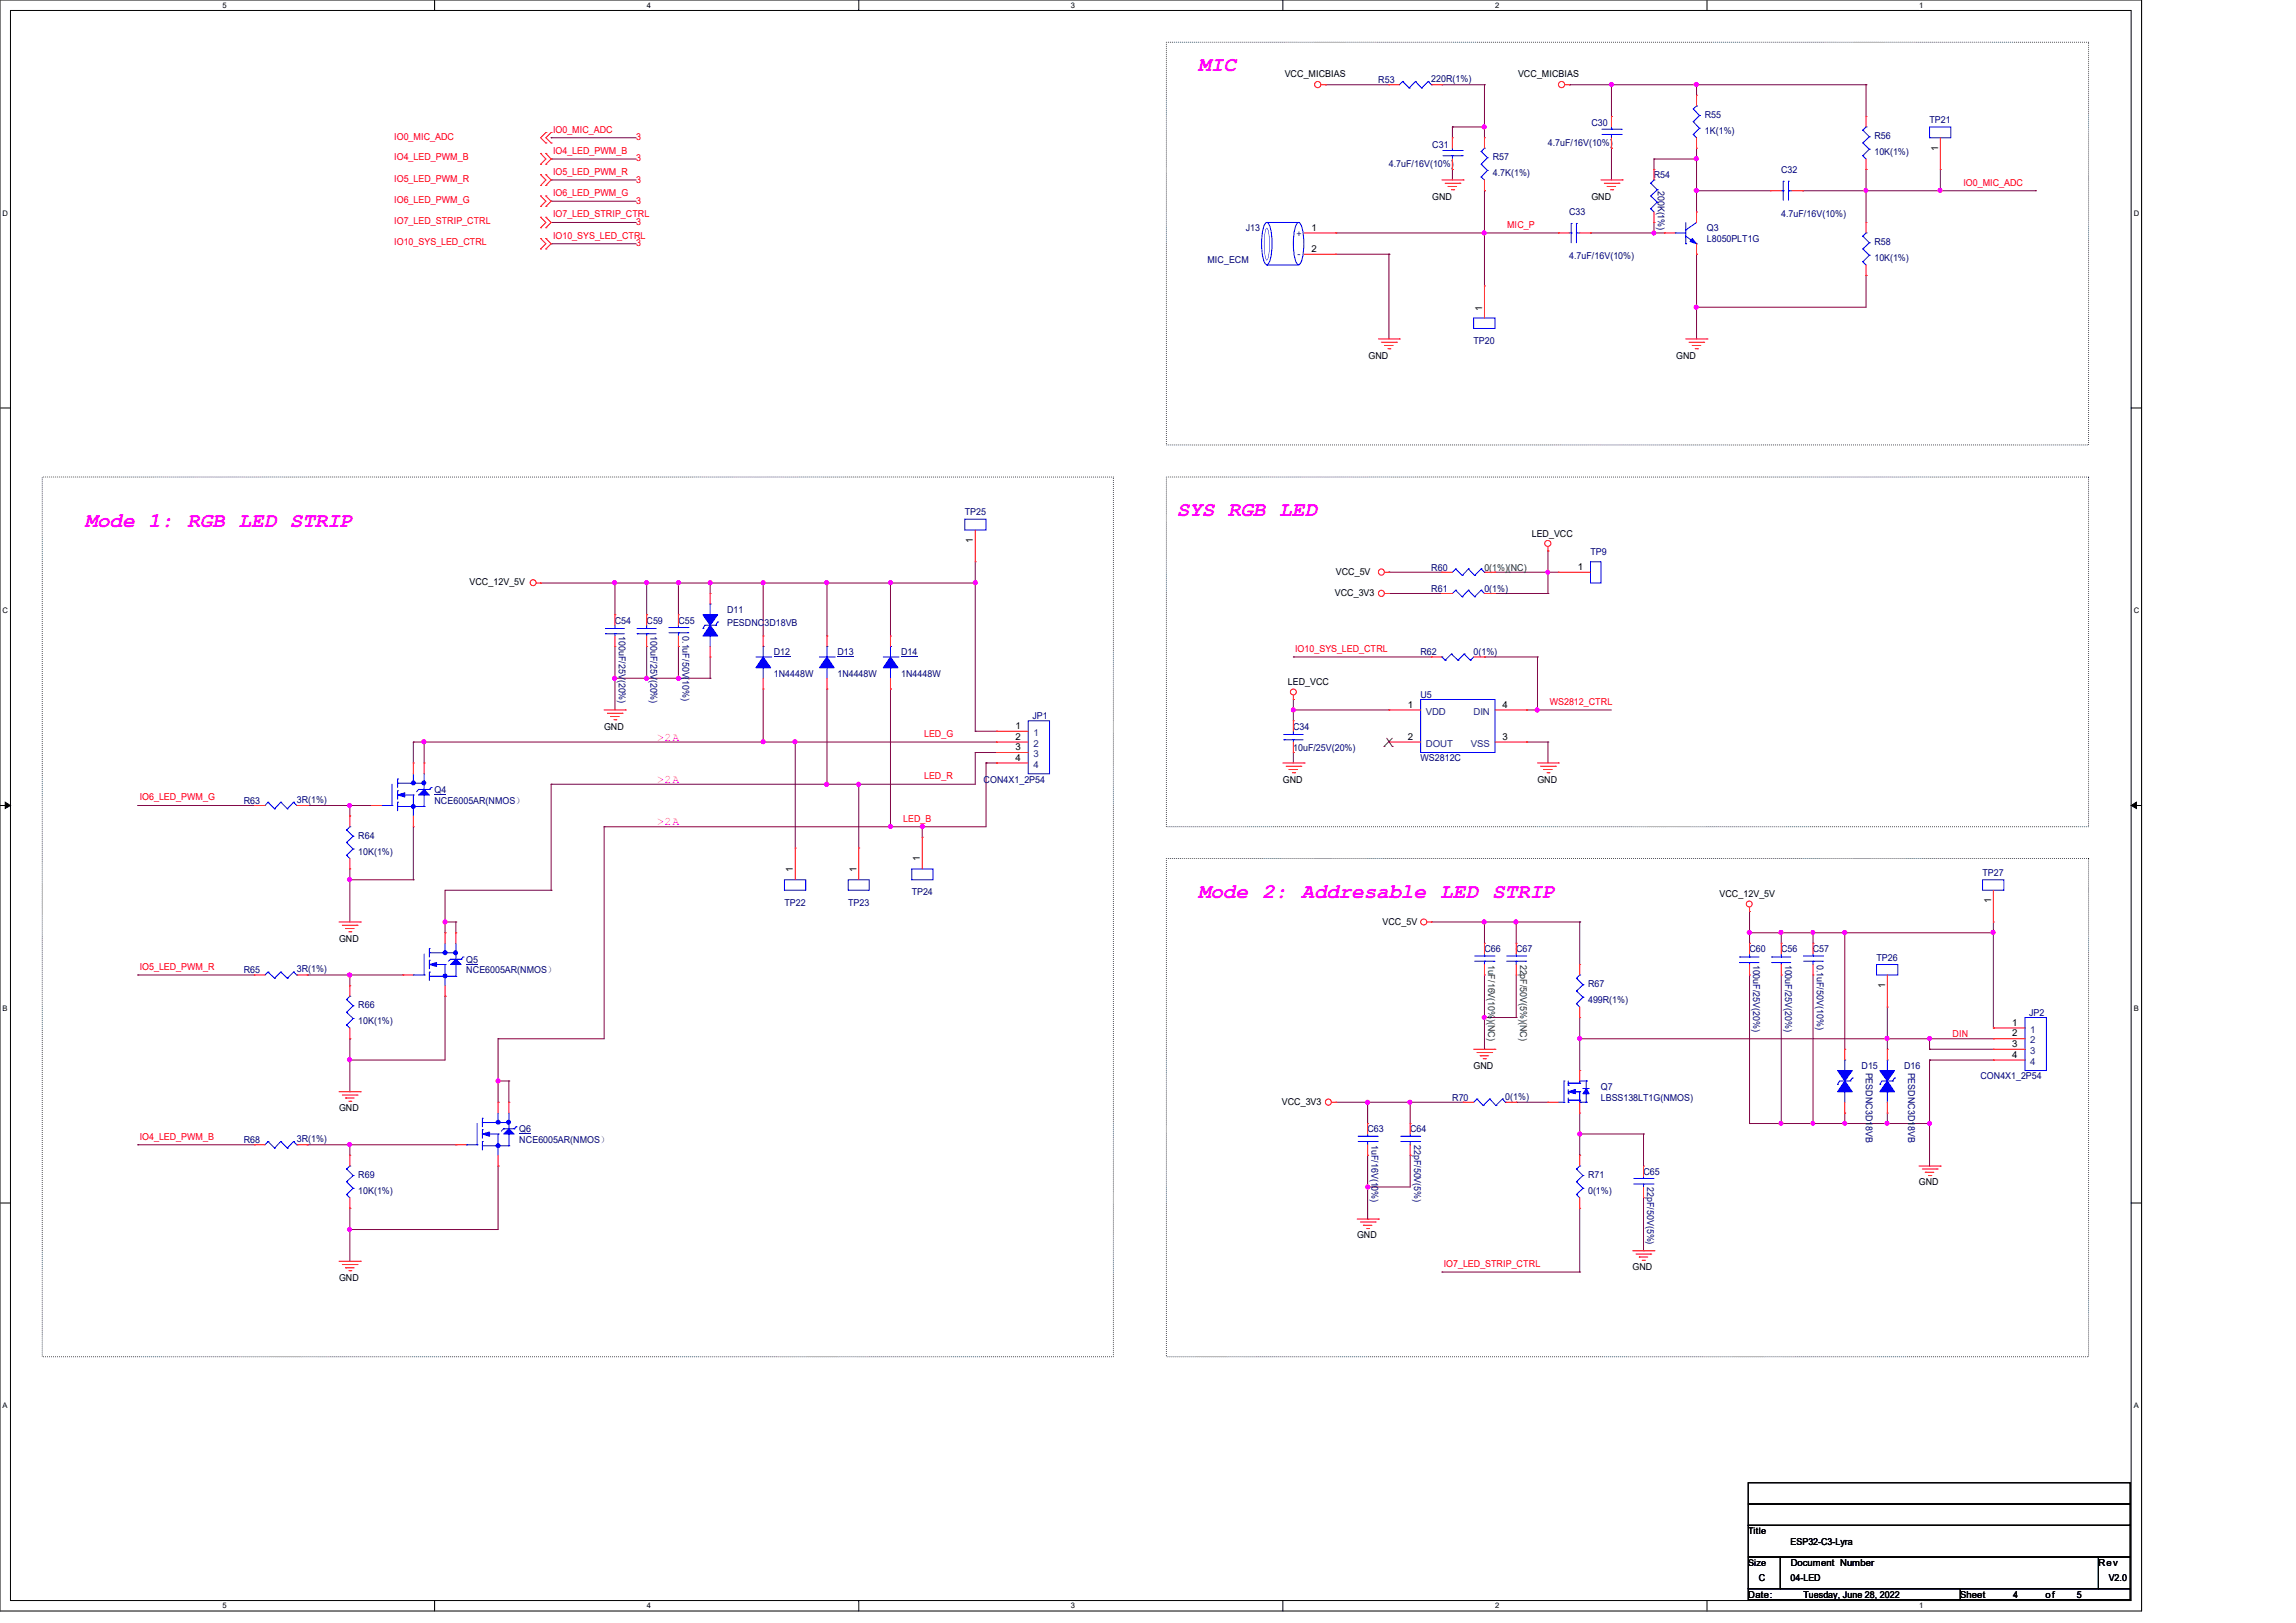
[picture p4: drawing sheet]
<svg xmlns="http://www.w3.org/2000/svg" width="297mm" height="210mm" viewBox="0 0 297 210" stroke-linecap="round" stroke-linejoin="round" font-family="sans-serif">
<defs><g id="words">
<g font-size="2.7" fill="#f0f">
<text x="155" y="9.2">MIC</text>
<text x="11" y="68.2">Mode 1: RGB LED STRIP</text>
<text x="152.2" y="66.8">SYS RGB LED</text>
<text x="155" y="116.2">Mode 2: Addresable LED STRIP</text>
</g>
<g font-size="1.5" fill="#f0f">
<text x="85" y="95.8">&gt;2A</text>
<text x="85" y="101.3">&gt;2A</text>
<text x="85" y="106.8">&gt;2A</text>
</g>
<g font-size="1.2">
<text x="166.2" y="9.9">VCC_MICBIAS</text>
<text x="196.4" y="9.9">VCC_MICBIAS</text>
<text x="250.7" y="19.5" transform="rotate(-90 250.7 19.5)">1</text>
<text x="169.7" y="29.8">1</text>
<text x="185.3" y="25.8">GND</text>
<text x="205.8" y="25.8">GND</text>
<text x="169.7" y="32.6">2</text>
<text x="191.7" y="40.2" transform="rotate(-90 191.7 40.2)">1</text>
<text x="177" y="46.4">GND</text>
<text x="216.8" y="46.4">GND</text>
<text x="125.9" y="70.2" transform="rotate(-90 125.9 70.2)">1</text>
<text x="198.1" y="69.4">LED_VCC</text>
<text x="60.7" y="75.7">VCC_12V_5V</text>
<text x="172.7" y="77.1">VCC_3V3</text>
<text x="172.8" y="74.4">VCC_5V</text>
<text x="204.1" y="73.7">1</text>
<text x="166.6" y="88.6">LED_VCC</text>
<text x="78.1" y="94.4">GND</text>
<text x="131.4" y="94.3">1</text>
<text x="131.4" y="95.7">2</text>
<text x="182.1" y="91.6">1</text>
<text x="182.1" y="95.7">2</text>
<text x="194.3" y="95.7">3</text>
<text x="194.3" y="91.6">4</text>
<text x="131.4" y="97.1">3</text>
<text x="131.4" y="98.4">4</text>
<text x="165.9" y="101.3">GND</text>
<text x="198.9" y="101.3">GND</text>
<text x="102.6" y="112.9" transform="rotate(-90 102.6 112.9)">1</text>
<text x="110.8" y="112.9" transform="rotate(-90 110.8 112.9)">1</text>
<text x="119" y="111.5" transform="rotate(-90 119 111.5)">1</text>
<text x="178.8" y="119.6">VCC_5V</text>
<text x="222.4" y="116.1">VCC_12V_5V</text>
<text x="257.6" y="116.8" transform="rotate(-90 257.6 116.8)">1</text>
<text x="43.9" y="121.8">GND</text>
<text x="243.8" y="127.8" transform="rotate(-90 243.8 127.8)">1</text>
<text x="260.3" y="132.7">1</text>
<text x="260.3" y="134.1">2</text>
<text x="260.3" y="135.5">3</text>
<text x="260.3" y="136.9">4</text>
<text x="43.9" y="143.8">GND</text>
<text x="165.8" y="143">VCC_3V3</text>
<text x="190.6" y="138.3">GND</text>
<text x="248.2" y="153.4">GND</text>
<text x="175.5" y="160.2">GND</text>
<text x="43.9" y="165.7">GND</text>
<text x="211.2" y="164.3">GND</text>
<text x="226.1" y="198.5">Title</text>
<text x="226.1" y="202.6">Size</text>
<text x="231.6" y="199.9">ESP32-C3-Lyra</text>
<text x="231.6" y="202.6">Document Number</text>
<text x="271.4" y="202.6">Rev</text>
<text x="226.1" y="206.7">Date:</text>
<text x="227.5" y="204.6">C</text>
<text x="231.6" y="204.6">04-LED</text>
<text x="233.3" y="206.7">Tuesday, June 28, 2022</text>
<text x="253.6" y="206.7">Sheet</text>
<text x="260.4" y="206.7">4</text>
<text x="264.6" y="206.7">of</text>
<text x="268.7" y="206.7">5</text>
<text x="272.8" y="204.6">V2.0</text>
</g>
<g font-size="1.2" fill="#000080">
<text x="178.3" y="10.7">R53</text>
<text x="185.1" y="10.6">220R(1%)</text>
<text x="205.8" y="16.3">C30</text>
<text x="220.5" y="15.2">R55</text>
<text x="220.5" y="17.3">1K(1%)</text>
<text x="242.5" y="18">R56</text>
<text x="249.6" y="16">TP21</text>
<text x="179.6" y="21.5">4.7uF/16V(10%)</text>
<text x="185.3" y="19.1">C31</text>
<text x="193.1" y="20.7">R57</text>
<text x="193.1" y="22.8">4.7K(1%)</text>
<text x="200.2" y="18.8">4.7uF/16V(10%)</text>
<text x="213.9" y="23.1">R54</text>
<text x="230.4" y="22.4">C32</text>
<text x="242.5" y="20.1">10K(1%)</text>
<text x="161.1" y="29.9">J13</text>
<text x="203" y="27.9">C33</text>
<text x="214.5" y="24.7" transform="rotate(90 214.5 24.7)">200K(1%)</text>
<text x="220.8" y="29.9">Q3</text>
<text x="230.4" y="28">4.7uF/16V(10%)</text>
<text x="156.2" y="34">MIC_ECM</text>
<text x="203" y="33.5">4.7uF/16V(10%)</text>
<text x="220.8" y="31.3">L8050PLT1G</text>
<text x="242.5" y="31.7">R58</text>
<text x="242.5" y="33.8">10K(1%)</text>
<text x="190.6" y="44.5">TP20</text>
<text x="124.8" y="66.7">TP25</text>
<text x="205.7" y="71.8">TP9</text>
<text x="185.1" y="73.8">R60</text>
<text x="185.1" y="76.6">R61</text>
<text x="192" y="76.6">0(1%)</text>
<text x="79.5" y="80.7">C54</text>
<text x="80.1" y="82.3" transform="rotate(90 80.1 82.3)">100uF/25V(20%)</text>
<text x="83.6" y="80.7">C59</text>
<text x="84.2" y="82.3" transform="rotate(90 84.2 82.3)">100uF/25V(20%)</text>
<text x="87.7" y="80.7">C55</text>
<text x="88.3" y="82.3" transform="rotate(90 88.3 82.3)">0.1uF/50V(10%)</text>
<text x="94.1" y="79.3">D11</text>
<text x="94.1" y="80.9">PESDNC3D18VB</text>
<text x="100.1" y="84.8">D12</text>
<text x="100.1" y="87.5">1N4448W</text>
<text x="108.3" y="84.8">D13</text>
<text x="108.3" y="87.5">1N4448W</text>
<text x="116.6" y="84.8">D14</text>
<text x="116.6" y="87.5">1N4448W</text>
<text x="183.8" y="84.8">R62</text>
<text x="190.6" y="84.8">0(1%)</text>
<text x="133.5" y="93">JP1</text>
<text x="167.3" y="94.4">C34</text>
<text x="183.8" y="90.3">U5</text>
<text x="127.2" y="101.3">CON4X1_2P54</text>
<text x="167.3" y="97.2">10uF/25V(20%)</text>
<text x="183.8" y="98.5">WS2812C</text>
<text x="31.5" y="104">R63</text>
<text x="38.4" y="103.8">3R(1%)</text>
<text x="56.2" y="102.6">Q4</text>
<text x="56.2" y="104">NCE6005AR(NMOS）</text>
<text x="46.4" y="108.5">R64</text>
<text x="46.4" y="110.6">10K(1%)</text>
<text x="256.4" y="113.3">TP27</text>
<text x="101.5" y="117.2">TP22</text>
<text x="109.7" y="117.2">TP23</text>
<text x="117.9" y="115.8">TP24</text>
<text x="31.5" y="125.9">R65</text>
<text x="38.4" y="125.8">3R(1%)</text>
<text x="60.3" y="124.6">Q5</text>
<text x="60.3" y="125.9">NCE6005AR(NMOS）</text>
<text x="192" y="123.2">C66</text>
<text x="196.1" y="123.2">C67</text>
<text x="226.3" y="123.2">C60</text>
<text x="226.8" y="124.8" transform="rotate(90 226.8 124.8)">100uF/25V(20%)</text>
<text x="230.4" y="123.2">C56</text>
<text x="230.9" y="124.8" transform="rotate(90 230.9 124.8)">100uF/25V(20%)</text>
<text x="234.5" y="123.2">C57</text>
<text x="235" y="124.8" transform="rotate(90 235 124.8)">0.1uF/50V(10%)</text>
<text x="242.7" y="124.3">TP26</text>
<text x="46.4" y="130.5">R66</text>
<text x="205.4" y="127.7">R67</text>
<text x="205.4" y="129.8">499R(1%)</text>
<text x="262.5" y="131.4">JP2</text>
<text x="46.4" y="132.5">10K(1%)</text>
<text x="187.9" y="142.4">R70</text>
<text x="194.7" y="142.3">0(1%)</text>
<text x="207.1" y="141">Q7</text>
<text x="207.1" y="142.4">LBSS138LT1G(NMOS)</text>
<text x="240.8" y="138.3">D15</text>
<text x="241.3" y="138.8" transform="rotate(90 241.3 138.8)">PESDNC3D18VB</text>
<text x="246.3" y="138.3">D16</text>
<text x="246.8" y="138.8" transform="rotate(90 246.8 138.8)">PESDNC3D18VB</text>
<text x="256.2" y="139.7">CON4X1_2P54</text>
<text x="31.5" y="147.9">R68</text>
<text x="38.4" y="147.7">3R(1%)</text>
<text x="67.2" y="146.5">Q6</text>
<text x="67.2" y="147.9">NCE6005AR(NMOS）</text>
<text x="176.9" y="146.5">C63</text>
<text x="177.4" y="148.1" transform="rotate(90 177.4 148.1)">1uF/16V(10%)</text>
<text x="182.4" y="146.5">C64</text>
<text x="182.9" y="148.1" transform="rotate(90 182.9 148.1)">22pF/50V(5%)</text>
<text x="46.4" y="152.4">R69</text>
<text x="46.4" y="154.5">10K(1%)</text>
<text x="205.4" y="152.4">R71</text>
<text x="205.4" y="154.5">0(1%)</text>
<text x="212.6" y="152">C65</text>
<text x="213.1" y="153.6" transform="rotate(90 213.1 153.6)">22pF/50V(5%)</text>
</g>
<g font-size="1.2" fill="#f00">
<text x="71.5" y="17.1">IO0_MIC_ADC</text>
<text x="51" y="20.7">IO4_LED_PWM_B</text>
<text x="51" y="18.1">IO0_MIC_ADC</text>
<text x="51" y="23.5">IO5_LED_PWM_R</text>
<text x="71.5" y="19.9">IO4_LED_PWM_B</text>
<text x="71.5" y="22.6">IO5_LED_PWM_R</text>
<text x="82.3" y="20.9">3</text>
<text x="82.3" y="18.1">3</text>
<text x="82.3" y="23.6">3</text>
<text x="51" y="26.2">IO6_LED_PWM_G</text>
<text x="51" y="29">IO7_LED_STRIP_CTRL</text>
<text x="71.5" y="25.4">IO6_LED_PWM_G</text>
<text x="71.5" y="28.1">IO7_LED_STRIP_CTRL</text>
<text x="82.3" y="26.4">3</text>
<text x="82.3" y="29.1">3</text>
<text x="195" y="29.5">MIC_P</text>
<text x="254" y="24">IO0_MIC_ADC</text>
<text x="51" y="31.7">IO10_SYS_LED_CTRL</text>
<text x="71.5" y="30.9">IO10_SYS_LED_CTRL</text>
<text x="82.3" y="31.8">3</text>
<text x="167.5" y="84.3">IO10_SYS_LED_CTRL</text>
<text x="119.5" y="95.3">LED_G</text>
<text x="200.5" y="91.2">WS2812_CTRL</text>
<text x="119.5" y="100.8">LED_R</text>
<text x="18.1" y="103.5">IO6_LED_PWM_G</text>
<text x="116.8" y="106.3">LED_B</text>
<text x="18.1" y="125.5">IO5_LED_PWM_R</text>
<text x="252.6" y="134.2">DIN</text>
<text x="18.1" y="147.4">IO4_LED_PWM_B</text>
<text x="186.8" y="163.9">IO7_LED_STRIP_CTRL</text>
</g>
<g font-size="1.2" fill="#004080">
<text x="167.7" y="30.6">+</text>
<text x="167.8" y="33.2">-</text>
<text x="133.7" y="95.2">1</text>
<text x="184.4" y="92.5">VDD</text>
<text x="190.6" y="92.5">DIN</text>
<text x="133.7" y="96.6">2</text>
<text x="133.7" y="98">3</text>
<text x="133.7" y="99.3">4</text>
<text x="184.4" y="96.6">DOUT</text>
<text x="190.3" y="96.6">VSS</text>
<text x="262.6" y="133.6">1</text>
<text x="262.6" y="135">2</text>
<text x="262.6" y="136.4">3</text>
<text x="262.6" y="137.8">4</text>
</g>
<g font-size="1.2" fill="#008000">
<text x="192" y="73.8">0(1%)(NC)</text>
<text x="192.5" y="124.8" transform="rotate(90 192.5 124.8)">1uF/16V(10%)(NC)</text>
<text x="196.6" y="124.8" transform="rotate(90 196.6 124.8)">22pF/50V(5%)(NC)</text>
</g>
<g font-size="1">
<text x="28.8" y="1">5</text>
<text x="83.7" y="1">4</text>
<text x="138.5" y="1">3</text>
<text x="193.4" y="1">2</text>
<text x="248.3" y="1">1</text>
<text x=".3" y="27.9">D</text>
<text x="276" y="27.9">D</text>
<text x=".3" y="79.4">C</text>
<text x="276" y="79.4">C</text>
<text x=".3" y="130.8">B</text>
<text x="276" y="130.8">B</text>
<text x=".3" y="182.2">A</text>
<text x="276" y="182.2">A</text>
<text x="28.8" y="208.1">5</text>
<text x="83.7" y="208.1">4</text>
<text x="138.5" y="208.1">3</text>
<text x="193.4" y="208.1">2</text>
<text x="248.3" y="208.1">1</text>
</g>
</g></defs>
<path d="M0 0h277v208.4h-277zM1.4 1.4h274.3v205.7h-274.3z" fill="none" stroke="#000" stroke-width=".13"/>
<g fill="#fff">
<path d="M28.8 .1h.5v1.1h-.5z"/>
<path d="M28.8 207.2h.5v1.1h-.5z"/>
</g>
<path d="M56.2 0v1.4M56.2 207.1v1.3" fill="none" stroke="#000" stroke-width=".13"/>
<g fill="#fff">
<path d="M83.7 .1h.5v1.1h-.5z"/>
<path d="M83.7 207.2h.5v1.1h-.5z"/>
</g>
<path d="M111.1 0v1.4M111.1 207.1v1.3" fill="none" stroke="#000" stroke-width=".13"/>
<g fill="#fff">
<path d="M138.5 .1h.6v1.1h-.6z"/>
<path d="M138.5 207.2h.6v1.1h-.6z"/>
</g>
<path d="M165.9 0v1.4M165.9 207.1v1.3" fill="none" stroke="#000" stroke-width=".13"/>
<g fill="#fff">
<path d="M193.4 .1h.5v1.1h-.5z"/>
<path d="M193.4 207.2h.5v1.1h-.5z"/>
</g>
<path d="M220.8 0v1.4M220.8 207.1v1.3" fill="none" stroke="#000" stroke-width=".13"/>
<g fill="#fff">
<path d="M248.2 .1h.6v1.1h-.6z"/>
<path d="M248.2 207.2h.6v1.1h-.6z"/>
<path d="M.3 27.1h.8v1.1h-.8z"/>
<path d="M276 27.1h.7v1.1h-.7z"/>
<path d="M.3 78.5h.8v1.1h-.8z"/>
<path d="M276 78.5h.7v1.1h-.7z"/>
</g>
<path d="M0 52.8h1.4M275.7 52.8h1.3" fill="none" stroke="#000" stroke-width=".13"/>
<g fill="#fff">
<path d="M.3 129.9h.7v1.1h-.7z"/>
<path d="M276 129.9h.6v1.1h-.6z"/>
</g>
<path d="M0 104.2h1.4M275.7 104.2h1.3" fill="none" stroke="#000" stroke-width=".13"/>
<path d="M.7 103.8l.7 .4-.7 .4zM275.7 104.2l.7-.4v.8z" fill="#000" stroke="#000" stroke-width=".13"/>
<g fill="#fff">
<path d="M.3 181.4h.7v1.1h-.7z"/>
<path d="M276 181.4h.6v1.1h-.6z"/>
</g>
<path d="M0 155.7h1.4M275.7 155.7h1.3M226.1 194.6h49.4v2.8h-49.4zM226.1 197.4h49.4v4.1h-49.4zM226.1 191.9h49.4v2.7h-49.4zM226.1 201.5h4.2v4.1h-4.2zM226.1 205.6h27.5v1.4h-27.5zM230.3 201.5h41.1v4.1h-41.1zM253.6 205.6h21.9v1.4h-21.9zM271.4 201.5h4.1v4.1h-4.1z" fill="none" stroke="#000" stroke-width=".13"/>
<path d="M150.9 5.5h119.3v52.1h-119.3zM5.5 61.7h138.5v113.9h-138.5zM150.9 61.7h119.3v45.3h-119.3zM150.9 111.1h119.3v64.5h-119.3z" fill="none" stroke="#000" stroke-width=".13" stroke-dasharray="0 .3"/>
<g fill="none" stroke="#800040" stroke-width=".13">
<path d="M71.3 17.8h.1M71.3 17.8h11M171.4 11h.1M171.4 11h8.3M186.5 11h.1M186.5 11h5.5M187.9 16.4h.1M187.9 16.4v1.4M187.9 16.4h4.1M192 11h.1M192 16.4h.1M192 11v6.8"/>
<path d="M203 11h.1M203 11h38.4M208.4 11h.1M208.4 19.2h.1M208.4 11v4.1M208.4 19.2v4.1M219.5 11h.1M219.5 11v1.3M219.5 19.2v8.2M241.4 11h.1M241.4 11v4.1M71.3 20.6h.1"/>
<path d="M71.3 23.3h.1M71.3 26h.1M71.3 28.8h.1M71.3 31.5h.1M71.3 20.6h11M71.3 23.3h11M71.3 26h11M71.3 28.8h11M71.3 31.5h11M172.8 30.1h.1M172.8 30.1h28.8M172.8 32.9h6.9"/>
<path d="M179.7 32.9h.1M179.7 32.9v11M187.9 21.9h.1M187.9 21.9v1.4M192 24.7h.1M192 30.1h.1M192 24.7v12.3M205.7 30.1h.1M205.7 30.1h9.6M214 28.8h.1M214 30.1h.1M214 20.6h.1"/>
<path d="M214 20.6v1.3M214 28.8v1.3M214 20.6h5.5M219.5 20.6h.1M219.5 32.9h.1M219.5 24.7h.1M219.5 39.8h.1M219.5 32.9v11M219.5 24.7h9.5M233.2 24.7h.1M233.2 24.7h30.1M241.4 21.9h.1"/>
<path d="M241.4 24.7h.1M241.4 35.6h.1M241.4 21.9v6.9M241.4 35.6v4.2h-21.9M251 24.7h.1M251 21.9v2.8M263.3 24.7h.1M69.9 75.4h56.3M79.5 75.4h.1M79.5 75.4v4.1M83.7 75.4h.1M83.7 75.4v4.1"/>
<path d="M87.8 75.4h.1M87.8 75.4v4.1M91.9 75.4h.1M91.9 75.4v1.4M98.7 75.4h.1M98.7 75.4v6.9M107 75.4h.1M107 75.4v6.9M115.2 75.4h.1M115.2 75.4v6.9M126.2 75.4h.1M126.2 72.7v21.9"/>
<path d="M179.7 74h.1M179.7 76.8h.1M179.7 74h6.8M179.7 76.8h6.8M193.4 74h.1M193.4 74h8.2M193.4 76.8h6.8M200.2 71.3h.1M200.2 74h.1M200.2 76.8h.1M200.2 71.3v5.5M53.5 96h.1"/>
<path d="M53.5 96h75.4M53.5 96v2.7M54.9 96h.1M54.9 96v2.7M79.5 87.8h.1M79.5 83.7v8.2M79.5 87.8h12.4M83.7 87.8h.1M83.7 83.7v4.1M87.8 83.7h.1M87.8 87.8h.1M87.8 83.7v4.1"/>
<path d="M91.9 87.8h.1M91.9 85v2.8M98.7 96h.1M98.7 89.2v6.8M102.9 96h.1M102.9 96v13.7M107 89.2v12.3M115.2 89.2h.1M115.2 89.2v17.8M126.2 94.6h.1M126.2 97.4h.1M126.2 97.4v4.1h-54.9"/>
<path d="M126.2 94.6h2.7M126.2 97.4h2.7M127.6 98.7h.1M127.6 98.7v8.3h-49.5M127.6 98.7h1.3M167.3 90.5h.1M167.3 97.4h.1M167.3 91.9h.1M167.3 85h.1M167.3 91.9h12.4M167.3 90.5v2.8M167.3 97.4v1.3"/>
<path d="M167.3 85h17.9M192 85h.1M192 85h6.9M197.5 91.9h.1M197.5 96h.1M197.5 91.9h10.9M197.5 96h2.7M198.9 85h.1M198.9 91.9h.1M198.9 85v6.9M200.2 96h.1M200.2 96v2.7"/>
<path d="M17.8 104.2h.1M17.8 104.2h15.1M39.8 104.2h.1M39.8 104.2h8.2M45.3 113.8h.1M45.3 104.2h.1M45.3 104.2v1.4M45.3 112.4v6.9M45.3 113.8h8.2M53.5 113.8h.1M53.5 107v6.8M57.6 119.3h.1"/>
<path d="M57.6 119.3h1.4M59 119.3h.1M59 119.3v1.4M71.3 101.5h.1M71.3 115.2h.1M71.3 115.2h-13.7v5.5M71.3 101.5v13.7M78.1 107h.1M78.1 107v27.4h-13.7M107 101.5h.1M111.1 101.5h.1M111.1 101.5v8.2"/>
<path d="M115.2 107h.1M119.3 107h.1M119.3 107v1.3M185.2 119.3h19.1M192 119.3h.1M192 119.3v2.7M196.1 119.3h.1M196.1 119.3v2.7M204.3 119.3h.1M204.3 119.3v5.5M226.3 117.9h.1M226.3 117.9v4.1"/>
<path d="M257.9 119.3v13.7M17.8 126.2h.1M17.8 126.2h15.1M39.8 126.2h.1M39.8 126.2h12.3M45.3 134.4h.1M45.3 126.2h.1M45.3 137.2h.1M45.3 126.2v1.4M45.3 134.4v6.9M57.6 128.9h.1M57.6 120.7h.1"/>
<path d="M57.6 128.9v8.3h-12.3M64.4 134.4h.1M64.4 139.9h.1M64.4 134.4v8.2M64.4 139.9h1.4M65.8 139.9h.1M65.8 139.9v2.7M192 131.7h.1M192 135.8h.1M192 126.2v9.6M192 131.7h4.1M196.1 131.7h.1"/>
<path d="M196.1 126.2v5.5M204.3 134.4h.1M204.3 138.5h.1M204.3 134.4h53.6M204.3 131.7v6.8M226.3 120.7h.1M226.3 126.2v19.2M226.3 120.7h31.6M230.4 120.7h.1M230.4 120.7v1.3M230.4 126.2v19.2M234.5 120.7h.1"/>
<path d="M234.5 120.7v1.3M234.5 126.2v19.2M238.6 120.7h.1M238.6 120.7v15.1M244.1 134.4h.1M244.1 130.3v5.5M249.6 135.8h.1M249.6 134.4h.1M249.6 137.2h.1M249.6 137.2h8.3M249.6 135.8h8.3M249.6 134.4v1.4"/>
<path d="M249.6 137.2v13.7M257.9 133h.1M257.9 120.7h.1M17.8 148.1h.1M17.8 148.1h15.1M39.8 148.1h.1M39.8 148.1h19.2M45.3 156.3h.1M45.3 148.1h.1M45.3 159.1h.1M45.3 148.1v1.4M45.3 156.3v6.9"/>
<path d="M64.4 150.9h.1M64.4 142.6h.1M64.4 150.9v8.2h-19.1M172.8 142.6h16.5M176.9 142.6h.1M176.9 153.6h.1M176.9 157.7h.1M176.9 142.6v2.8M176.9 149.5v8.2M182.4 149.5h.1M182.4 142.6h.1M182.4 142.6v2.8"/>
<path d="M182.4 149.5v4.1h-5.5M189.3 142.6h.1M196.1 142.6h.1M196.1 142.6h4.1M204.3 146.7h.1M204.3 149.5h.1M204.3 144v5.5M204.3 156.3v8.3M204.3 146.7h8.3M212.6 146.7h.1M212.6 146.7v4.2M212.6 155v6.8"/>
<path d="M226.3 145.4h.1M226.3 145.4h23.3M230.4 145.4h.1M234.5 145.4h.1M238.6 145.4h.1M238.6 144v1.4M244.1 145.4h.1M244.1 144v1.4M249.6 145.4h.1M186.5 164.6h.1M186.5 164.6h17.8M204.3 164.6h.1"/>
<path d="M212.6 161.8h.1"/>
</g>
<g fill="#f0f" stroke="#f0f" stroke-width=".13">
<circle cx="192" cy="16.4" r=".25"/>
<circle cx="192" cy="30.1" r=".25"/>
<circle cx="213.9" cy="30.1" r=".24"/>
<circle cx="208.4" cy="10.9" r=".25"/>
<circle cx="219.4" cy="10.9" r=".25"/>
<circle cx="219.4" cy="24.6" r=".25"/>
<circle cx="219.4" cy="39.8" r=".25"/>
<circle cx="241.4" cy="24.6" r=".24"/>
<circle cx="251" cy="24.6" r=".25"/>
<circle cx="167.3" cy="91.9" r=".25"/>
<circle cx="198.8" cy="91.9" r=".25"/>
<circle cx="45.2" cy="104.2" r=".24"/>
<circle cx="45.2" cy="126.2" r=".25"/>
<circle cx="45.2" cy="137.1" r=".25"/>
<circle cx="45.2" cy="159.1" r=".24"/>
<circle cx="45.2" cy="148.1" r=".25"/>
<circle cx="106.9" cy="101.5" r=".25"/>
<circle cx="57.6" cy="119.3" r=".25"/>
<circle cx="64.4" cy="139.9" r=".25"/>
<circle cx="79.5" cy="75.4" r=".25"/>
<circle cx="234.5" cy="120.6" r=".24"/>
<circle cx="200.2" cy="74" r=".24"/>
<circle cx="126.2" cy="75.4" r=".25"/>
<circle cx="249.6" cy="145.4" r=".24"/>
<circle cx="226.3" cy="120.7" r=".25"/>
<circle cx="230.4" cy="120.7" r=".25"/>
<circle cx="230.4" cy="145.4" r=".24"/>
<circle cx="234.5" cy="145.4" r=".23"/>
<circle cx="79.5" cy="87.8" r=".25"/>
<circle cx="87.8" cy="75.4" r=".25"/>
<circle cx="91.9" cy="75.4" r=".25"/>
<circle cx="83.6" cy="75.4" r=".24"/>
<circle cx="83.6" cy="87.7" r=".24"/>
<circle cx="204.3" cy="134.4" r=".25"/>
<circle cx="244.1" cy="134.4" r=".25"/>
<circle cx="249.6" cy="134.4" r=".25"/>
<circle cx="238.6" cy="120.7" r=".25"/>
<circle cx="257.8" cy="120.7" r=".25"/>
<circle cx="238.6" cy="145.4" r=".24"/>
<circle cx="244.1" cy="145.4" r=".24"/>
<circle cx="176.9" cy="142.6" r=".25"/>
<circle cx="219.4" cy="20.5" r=".25"/>
<circle cx="98.7" cy="75.4" r=".25"/>
<circle cx="106.9" cy="75.4" r=".25"/>
<circle cx="115.2" cy="75.4" r=".25"/>
<circle cx="115.2" cy="106.9" r=".25"/>
<circle cx="102.8" cy="96" r=".25"/>
<circle cx="111.1" cy="101.5" r=".24"/>
<circle cx="119.3" cy="106.9" r=".25"/>
<circle cx="45.2" cy="113.8" r=".25"/>
<circle cx="87.8" cy="87.8" r=".25"/>
<circle cx="182.4" cy="142.6" r=".25"/>
<circle cx="176.9" cy="153.6" r=".25"/>
<circle cx="204.3" cy="146.7" r=".25"/>
<circle cx="192" cy="119.3" r=".25"/>
<circle cx="192" cy="131.6" r=".24"/>
<circle cx="196.1" cy="119.3" r=".25"/>
<circle cx="54.8" cy="96" r=".25"/>
<circle cx="98.7" cy="96" r=".25"/>
</g>
<g fill="none" stroke="#f00" stroke-width=".13">
<path d="M69.9 19.9h.1M69.9 19.9l.7 .7-.7 .7M70.6 19.9h.1M70.6 17.1h.1M70.6 18.5h.1M70.6 19.9l.7 .7-.7 .7M70.6 17.1l-.7 .7 .7 .7M71.3 17.1h.1M71.3 18.5h.1M71.3 17.1l-.7 .7 .7 .7M170.9 11h.5M171.4 11h.1"/>
<path d="M179.7 11h.1M179.7 11h1.3M185.2 11h1.3M186.5 11h.1M187.9 17.8h.1M187.9 17.8v1.4M192 17.8h.1M192 17.8v1.4M202.4 11h.6M203 11h.1M208.4 15.1h.1M208.4 19.2h.1"/>
<path d="M208.4 15.1v1.3M208.4 17.8v1.4M241.4 15.1h.1M241.4 15.1v1.3M251 17.8v4.1M69.9 21.3h.1M69.9 22.6h.1M69.9 24h.1M69.9 25.4h.1M69.9 26.7h.1M69.9 28.1h.1M69.9 29.5h.1"/>
<path d="M69.9 30.9h.1M69.9 32.2h.1M69.9 22.6l.7 .7-.7 .7M69.9 25.4l.7 .6-.7 .7M69.9 28.1l.7 .7-.7 .7M69.9 30.9l.7 .6-.7 .7M70.6 21.3h.1M70.6 24h.1M70.6 22.6h.1M70.6 26.7h.1M70.6 25.4h.1M70.6 29.5h.1"/>
<path d="M70.6 28.1h.1M70.6 32.2h.1M70.6 30.9h.1M70.6 22.6l.7 .7-.7 .7M70.6 25.4l.7 .6-.7 .7M70.6 28.1l.7 .7-.7 .7M70.6 30.9l.7 .6-.7 .7M168.7 30.1h4.1M168.7 32.9h4.1M172.8 30.1h.1M172.8 32.9h.1M186.5 23.3h2.8"/>
<path d="M186.9 23.7h1.9M187.3 24.1h.1M187.3 24.1h1.1M187.7 24.6h.3M187.9 21.9h.1M187.9 20.6v1.3M188 24.6h.1M188.8 23.7h.1M189.3 23.3h.1M192 24.7h.1M192 23.3v1.4M201.6 30.1h.1"/>
<path d="M201.6 30.1h1.4M204.3 30.1h1.4M205.7 30.1h.1M207.1 23.3h2.7M207.5 23.7h1.9M207.9 24.1h.1M207.9 24.1h1.1M208.3 24.6h.3M208.6 24.6h.1M209.4 23.7h.1M209.8 23.3h.1M214 28.8h.1"/>
<path d="M214 21.9h.1M214 21.9v1.4M214 27.4v1.4M215.3 30.1h.1M215.3 30.1h1.4M219.5 27.4h.1M219.5 32.9h.1M219.5 27.4v1.4M219.5 31.5v1.4M241.4 21.9h.1M241.4 35.6h.1M241.4 28.8h.1"/>
<path d="M241.4 20.6v1.3M241.4 28.8v1.3M241.4 34.3v1.3M251 21.9h.1M178.3 43.9h2.7M178.7 44.3h1.9M179.1 44.7h.1M179.1 44.7h1.1M179.5 45.1h.3M179.8 45.1h.1M180.6 44.3h.1M181 43.9h.1"/>
<path d="M218.1 43.9h2.7M218.5 44.3h1.9M218.9 44.7h.1M218.9 44.7h1.1M219.3 45.1h.3M219.6 45.1h.1M220.4 44.3h.1M220.8 43.9h.1M69.4 75.4h.5M69.9 75.4h.1M79.5 79.5h.1M79.5 79.5v1.4"/>
<path d="M83.7 79.5h.1M83.7 79.5v1.4M87.8 79.5h.1M87.8 79.5v1.4M91.9 76.8h.1M91.9 76.8v1.3M126.2 72.7h.1M126.2 68.6v4.1M179.1 74h.6M179.1 76.8h.6M179.7 74h.1M179.7 76.8h.1"/>
<path d="M186.5 74h.1M186.5 76.8h.1M186.5 74h1.4M186.5 76.8h1.4M192 74h1.4M192 76.8h1.4M193.4 74h.1M193.4 76.8h.1M200.2 71.3h.1M200.2 70.7v.6M201.6 74h.1M201.6 74h4.1"/>
<path d="M78.1 91.9h2.8M78.6 92.3h1.9M79 92.7h.1M79 92.7h1.1M79.4 93.1h.3M79.5 83.7h.1M79.5 82.3v1.4M79.7 93.1h.1M80.5 92.3h.1M80.9 91.9h.1M83.7 83.7h.1M83.7 82.3v1.4"/>
<path d="M87.8 83.7h.1M87.8 82.3v1.4M91.9 85h.1M91.9 83.7v1.3M107 89.2h.1M107 82.3h.1M107 82.3v1.4M107 87.8v1.4M115.2 89.2h.1M115.2 82.3h.1M115.2 82.3v1.4M115.2 87.8v1.4"/>
<path d="M165.9 98.7h2.8M166.4 99.1h1.9M166.8 99.6h.1M166.8 99.6h1.1M167.2 100h.3M167.3 90.5h.1M167.3 97.4h.1M167.3 93.3h.1M167.3 90v.5M167.3 93.3v1.3M167.3 96v1.4M167.5 100h.1"/>
<path d="M168.3 99.1h.1M168.7 98.7h.1M179.7 91.9h.1M179.7 96h.1M179.7 91.9h4.1M179.7 96h4.1M193.4 91.9h4.1M193.4 96h4.1M197.5 96h.1M197.5 91.9h.1M198.9 98.7h2.7M199.3 99.1h1.9"/>
<path d="M199.7 99.6h.1M199.7 99.6h1.1M200.1 100h.3M200.4 100h.1M201.2 99.1h.1M201.6 98.7h.1M32.9 104.2h.1M32.9 104.2h1.4M38.4 104.2h1.4M39.8 104.2h.1M43.9 119.3h2.7M44.3 119.7h1.9"/>
<path d="M46.2 119.7h.1M46.6 119.3h.1M111.1 109.7h.1M111.1 109.7v4.1M119.3 108.3h.1M119.3 108.3v4.1M184.6 119.3h.6M185.2 119.3h.1M226.3 117.9h.1M226.3 117.4v.5M257.9 119.3h.1M257.9 115.2v4.1"/>
<path d="M32.9 126.2h.1M32.9 126.2h1.4M38.4 126.2h1.4M39.8 126.2h.1M44.7 120.1h.1M44.7 120.1h1.1M45.1 120.6h.3M45.4 120.6h.1M190.6 135.8h2.8M191.1 136.2h1.9M191.5 136.6h.1M191.5 136.6h1.1"/>
<path d="M191.9 137h.3M192 122h.1M192 126.2h.1M192 122v1.4M192 124.8v1.4M192.2 137h.1M193 136.2h.1M193.4 135.8h.1M204.3 131.7h.1M204.3 124.8h.1M204.3 138.5h.1M204.3 124.8v1.4"/>
<path d="M204.3 130.3v1.4M204.3 138.5v1.4M230.4 126.2h.1M230.4 122h.1M230.4 122v1.4M230.4 124.8v1.4M234.5 122h.1M234.5 126.2h.1M234.5 122v1.4M234.5 124.8v1.4M238.6 135.8h.1M238.6 135.8v1.4"/>
<path d="M257.9 133h.1M257.9 134.4h.1M257.9 135.8h.1M257.9 137.2h.1M257.9 135.8h4.1M257.9 133h4.1M257.9 134.4h4.1M257.9 137.2h4.1M32.9 148.1h.1M32.9 148.1h1.4M38.4 148.1h1.4M39.8 148.1h.1"/>
<path d="M43.9 141.3h2.7M44.3 141.7h1.9M44.7 142.1h.1M44.7 142.1h1.1M45.1 142.5h.3M45.3 156.3h.1M45.3 149.5h.1M45.3 149.5v1.4M45.3 155v1.3M45.4 142.5h.1M46.2 141.7h.1M46.6 141.3h.1"/>
<path d="M172.3 142.6h.5M172.8 142.6h.1M175.6 157.7h2.7M176 158.1h1.9M176.4 158.5h.1M176.4 158.5h1.1M176.8 159h.2M177 159h.1M177.9 158.1h.1M178.3 157.7h.1M182.4 145.4h.1M182.4 149.5h.1"/>
<path d="M182.4 145.4v1.3M182.4 148.1v1.4M189.3 142.6h.1M189.3 142.6h1.3M194.7 142.6h1.4M196.1 142.6h.1M200.2 142.6h.1M200.2 142.6h1.4M204.3 156.3h.1M204.3 149.5h.1M204.3 144h.1M204.3 142.6v1.4"/>
<path d="M204.3 149.5v1.4M204.3 155v1.3M238.6 144h.1M238.6 142.6v1.4M248.2 150.9h2.8M248.7 151.3h1.9M249 151.7h.1M249 151.7h1.1M249.5 152.1h.3M249.8 152.1h.1M250.6 151.3h.1M251 150.9h.1"/>
<path d="M43.9 163.2h2.7M44.3 163.6h1.9M44.7 164h.1M44.7 164h1.1M45.1 164.4h.3M45.4 164.4h.1M46.2 163.6h.1M46.6 163.2h.1M211.2 161.8h2.8M211.6 162.3h1.9M212 162.6h.1M212 162.6h1.1"/>
<path d="M212.4 163.1h.3M212.7 163.1h.1M213.5 162.3h.1M214 161.8h.1"/>
<circle cx="170.5" cy="10.9" r=".4"/>
<circle cx="202" cy="10.9" r=".4"/>
<circle cx="69" cy="75.4" r=".38"/>
<circle cx="178.7" cy="76.8" r=".39"/>
<circle cx="178.7" cy="74" r=".39"/>
<circle cx="200.2" cy="70.3" r=".39"/>
<circle cx="167.3" cy="89.5" r=".38"/>
<circle cx="184.2" cy="119.3" r=".39"/>
<circle cx="226.3" cy="117" r=".38"/>
<circle cx="171.8" cy="142.6" r=".39"/>
</g>
<g fill="none" stroke="#00f" stroke-width=".13">
<path d="M181.4 10.5h.1M181.4 10.5l-.4 .5M181.4 10.5l.9 .9M182.3 11.4h.1M183.1 10.5h.1M183.1 10.5l-.8 .9M183.1 10.5l.8 .9M183.9 11.4h.1M184.7 10.5h.1M184.7 10.5l-.8 .9M184.7 10.5l.5 .5M185.2 11h.1"/>
<path d="M186.6 19.5h2.5M187.9 19.5h.1M187.9 19.2v.3M189.1 19.5h.1M191.6 19.6h.1M191.6 19.6l.8 .8M192 19.2h.1M192 19.2l-.4 .4M207.2 17.4h2.5M207.2 16.7h2.5M208.4 16.7h.1M208.4 17.4h.1"/>
<path d="M208.4 16.4v.3M208.4 17.4v.4M209.7 17.4h.1M209.7 16.7h.1M241 18.5h.1M241 16.8h.1M241 18.5l.8 .8M241 16.8l.8 .9M241.4 16.4h.1M241.4 16.4l-.4 .4M241.8 19.3h.1M241.8 17.7h.1"/>
<path d="M241.8 19.3l-.8 .9M241.8 17.7l-.8 .8M249.6 16.4h2.7v1.4h-2.7zM163.7 28.9l.2-.1a1.54 1.54 0 0 1 .6 1.3v1.4a5.5 5.5 0 0 1-.4 2.6l-.2 .1a1.54 1.54 0 0 1-.6-1.3l-.1-1.4a5.5 5.5 0 0 1 .5-2.6zM163.8 29.6l.1-.1a2.04 2.04 0 0 1 .3 1.4v1.3a2.04 2.04 0 0 1-.3 1.5 2.04 2.04 0 0 1-.4-1.5v-1.3zM163.9 28.8h.1M163.9 34.3h.1M163.9 28.8h4.1M163.9 34.3h4.1M167.8 28.9l.2-.1a1.54 1.54 0 0 1 .6 1.3l.1 1.4a5.5 5.5 0 0 1-.5 2.6l-.2 .1a1.54 1.54 0 0 1-.6-1.3l-.1-1.4a5.5 5.5 0 0 1 .5-2.6zM186.6 20.2h2.5M187.9 20.2h.1"/>
<path d="M187.9 20.2v.4M189.1 20.2h.1M191.6 22.9h.1M191.6 21.3h.1M191.6 22.9l.4 .4M191.6 21.3l.8 .8M192.4 22.1h.1M192.4 20.4h.1M192.4 22.1l-.8 .8M192.4 20.4l-.8 .9M203 30.1h.2M203.2 30.1h.1"/>
<path d="M203.2 28.9h.1M203.2 28.9v2.5M203.9 28.9h.1M203.9 30.1h.1M203.9 30.1h.4M203.9 28.9v2.5M213.5 27h.1M213.5 25.4h.1M213.5 23.7h.1M213.5 27l.5 .4M213.5 25.4l.9 .8M213.5 23.7l.9 .9"/>
<path d="M214 23.3h.1M214 23.3l-.5 .4M214.4 26.2h.1M214.4 24.6h.1M214.4 26.2l-.9 .8M214.4 24.6l-.9 .8M216.7 30.1h.1M216.7 30.1h1.4M218.1 29.8h.1M218.1 31.5h.1M218.1 30.6l1.4 .9M218.1 28.8v2.7"/>
<path d="M219.5 31.5h.1M219.5 28.8l-1.4 1M241 20.2h.1M241 33.9h.1M241 32.2h.1M241 30.6h.1M241 20.2l.4 .4M241 33.9l.4 .4M241 32.2l.8 .8M241 30.6l.8 .8M241.4 30.1h.1M241.4 30.1l-.4 .5"/>
<path d="M241.8 33h.1M241.8 31.4h.1M241.8 33l-.8 .9M241.8 31.4l-.8 .8M91.9 78.1h.1M91.9 78.1v1.4M124.8 67.2h2.8v1.4h-2.8zM188.3 73.6h.1M188.3 76.4h.1M188.3 73.6l-.4 .4M188.3 73.6l.8 .9M188.3 76.4l-.4 .4"/>
<path d="M188.3 76.4l.8 .8M189.1 74.5h.1M189.1 77.2h.1M189.9 73.6h.1M189.9 76.4h.1M189.9 73.6l-.8 .9M189.9 73.6l.9 .9M189.9 76.4l-.8 .8M189.9 76.4l.9 .8M190.8 74.5h.1M190.8 77.2h.1M191.6 73.6h.1"/>
<path d="M191.6 76.4h.1M191.6 73.6l-.8 .9M191.6 73.6l.4 .4M191.6 76.4l-.8 .8M191.6 76.4l.4 .4M192 74h.1M192 76.8h.1M205.7 72.7h1.4v2.7h-1.4zM78.3 81.3h.1M78.3 82h.1M78.3 81.3h2.5M78.3 82h2.5"/>
<path d="M79.5 82h.1M79.5 81.3h.1M79.5 80.9v.4M79.5 82v.3M82.4 81.3h.1M82.4 82h.1M82.4 81.3h2.5M82.4 82h2.5M83.7 82h.1M83.7 81.3h.1M83.7 80.9v.4M83.7 82v.3"/>
<path d="M86.5 81.9h2.5M86.5 81.2h2.5M87.8 81.2h.1M87.8 81.9h.1M87.8 80.9v.3M87.8 81.9v.4M89 81.9h.1M89 81.2h.1M90.9 81.3h.1M91.9 82.3h.1M91.9 82.3v1.4M92.6 80.9h.1"/>
<path d="M92.6 80.9h-1.4l-.3 .4M92.8 80.5h.1M92.8 80.5l-.2 .4M106 85h1.9M107 86.4h.1M107 83.7h.1M107 83.7v1.3M107 86.4v1.4M107.9 85h.1M114.3 85h1.9M115.2 86.4h.1M115.2 83.7h.1"/>
<path d="M115.2 83.7v1.3M115.2 86.4v1.4M116.2 85h.1M166.1 95h.1M166.1 95.7h.1M166.1 95h2.5M166.1 95.7h2.5M167.3 95.7h.1M167.3 95h.1M167.3 94.6v.4M167.3 95.7v.3M183.8 90.5h9.6v6.9h-9.6z"/>
<path d="M34.7 103.8h.1M34.7 103.8l-.4 .4M34.7 103.8l.8 .8M35.5 104.6h.1M36.3 103.8h.1M36.3 103.8l-.8 .8M36.3 103.8l.9 .8M37.2 104.6h.1M38 103.8h.1M38 103.8l-.8 .8M38 103.8l.4 .4M38.4 104.2h.1"/>
<path d="M49.4 104.2h.1M49.4 104.2h1.3M50.7 104.2h.1M50.7 101.5v2.7M51.4 103.8h.1M51.4 102.3h.1M51.4 100.8h.1M51.4 101.3h.1M51.4 100.8v1.1M51.4 102.3v1.1M51.4 103.8v1.1M51.4 104.4h3.5"/>
<path d="M51.4 101.3h3.5M52.1 102.9h1.4M53.5 101.3h.1M53.5 102.9h.1M53.5 104.4h.1M53.5 104.2h.1M53.5 100.1v1.2M53.5 102.9v2.7M54.1 102.2h.1M54.1 102.2h1.4M54.1 102.2l-.2 .2M54.9 104.4h.1"/>
<path d="M54.9 102.9h.1M54.9 101.3h.1M54.9 100.1v2.1M54.9 102.9v1.5M55.5 102.2h.1M55.8 101.9h.1M55.8 101.9l-.3 .3M109.7 113.8h2.7v1.4h-2.7zM117.9 112.4h2.8v1.4h-2.8zM256.5 113.8h2.7v1.4h-2.7zM34.7 125.8h.1M34.7 125.8l-.4 .4"/>
<path d="M34.7 125.8l.8 .8M35.5 126.6h.1M36.3 125.8h.1M36.3 125.8l-.8 .8M36.3 125.8l.9 .8M37.2 126.6h.1M38 125.8h.1M38 125.8l-.8 .8M38 125.8l.4 .4M38.4 126.2h.1M190.8 124.4h2.5M190.8 123.7h2.5"/>
<path d="M192 123.7h.1M192 124.4h.1M192 123.4v.3M192 124.4v.4M193.3 124.4h.1M193.3 123.7h.1M202.3 139.9h.1M202.3 139.9v2.7M202.9 139.9v.5M203.9 129.9h.1M203.9 128.2h.1M203.9 126.6h.1"/>
<path d="M203.9 129.9l.4 .4M203.9 128.2l.9 .8M203.9 126.6l.9 .8M204.3 126.2h.1M204.3 126.2l-.4 .4M204.8 129h.1M204.8 127.4h.1M204.8 129l-.9 .9M204.8 127.4l-.9 .8M205.2 139.9h.1M205.2 139.9h-.9v.3M205.2 139.9v.9"/>
<path d="M229.2 123.8h.1M229.2 124.5h.1M229.2 123.8h2.4M229.2 124.5h2.4M230.4 124.5h.1M230.4 123.8h.1M230.4 123.4v.4M230.4 124.5v.3M233.3 124.4h2.5M233.3 123.7h2.5M234.5 123.7h.1M234.5 124.4h.1"/>
<path d="M234.5 123.4v.3M234.5 124.4v.4M235.8 124.4h.1M235.8 123.7h.1M238.6 137.2h.1M238.6 137.2v1.3M239.3 139.9h.1M239.3 139.9h-1.3l-.3 .4M239.6 139.5h.1M239.6 139.5l-.3 .4M262 131.7h2.7v6.8h-2.7zM34.7 147.7h.1"/>
<path d="M34.7 147.7l-.4 .4M34.7 147.7l.8 .8M35.5 148.5h.1M36.3 147.7h.1M36.3 147.7l-.8 .8M36.3 147.7l.9 .8M37.2 148.5h.1M38 147.7h.1M38 147.7l-.8 .8M38 147.7l.4 .4M38.4 148.1h.1M44.8 154.6h.1"/>
<path d="M44.8 152.9h.1M44.8 151.3h.1M44.8 154.6l.5 .4M44.8 152.9l.9 .9M44.8 151.3l.9 .8M45.3 150.9h.1M45.3 150.9l-.5 .4M45.7 153.8h.1M45.7 152.1h.1M45.7 153.8l-.9 .8M45.7 152.1l-.9 .8M181.2 147.7h2.4"/>
<path d="M181.2 147h2.4M182.4 147h.1M182.4 147.7h.1M182.4 146.7v.3M182.4 147.7v.4M183.6 147.7h.1M183.6 147h.1M191.1 142.2h.1M191.1 142.2l-.5 .4M191.1 142.2l.8 .8M191.9 143h.1M192.7 142.2h.1"/>
<path d="M192.7 142.2l-.8 .8M192.7 142.2l.8 .8M193.5 143h.1M194.4 142.2h.1M194.4 142.2l-.9 .8M194.4 142.2l.3 .4M194.7 142.6h.1M201.6 142.6h.7M202.3 142.6h.1M202.9 140.2h.1M202.9 142.6h.1M202.9 141.5h.1"/>
<path d="M202.9 140.4h.1M202.9 140.2h1.4M202.9 142.4h1.4M202.9 141v.5M202.9 142.1v.5M203 140.2h.1M203.5 141.3h.8M203.9 154.6h.1M203.9 152.9h.1M203.9 151.3h.1M203.9 154.6l.4 .4M203.9 152.9l.9 .9"/>
<path d="M203.9 151.3l.9 .8M204.2 142.4h.1M204.3 150.9h.1M204.3 140.2h.1M204.3 141.3h.1M204.3 142.6h.1M204.3 142.4h.1M204.3 150.9l-.4 .4M204.3 141.3v1.3M204.3 142.6h.9M204.8 153.8h.1M204.8 152.1h.1"/>
<path d="M204.8 140.8h.1M204.8 153.8l-.9 .8M204.8 152.1l-.9 .8M204.8 140.8h.8M205.2 142.6h.1M205.2 141.5v1.1M237.7 140.3h.1M238.6 141.3h.1M238.6 141.3v1.3"/>
</g>
<g fill="#00f" stroke="#00f" stroke-width=".13">
<path d="M218.9 30.9l.6 .6-.9-.3z"/>
<path d="M202.9 141.3l.9-.3v.5z"/>
<path d="M54.9 102.2l.6 .7h-1.4z"/>
<path d="M51.4 102.9l1-.3v.5z"/>
<path d="M238.6 139.9l1 1.4h-1.9z" fill-rule="evenodd"/>
<path d="M237.7 138.5h1.9l-1 1.4z" fill-rule="evenodd"/>
<path d="M91.9 80.9l.9 1.4h-1.9z" fill-rule="evenodd"/>
<path d="M90.9 79.5h1.9l-.9 1.4z" fill-rule="evenodd"/>
<path d="M115.2 85l1 1.4h-1.9z" fill-rule="evenodd"/>
<path d="M107 85l.9 1.4h-1.9z" fill-rule="evenodd"/>
<path d="M205.2 140.8l.4 .7h-.8z" fill-rule="evenodd"/>
<circle cx="53.5" cy="101.3" r=".25"/>
<circle cx="53.5" cy="104.4" r=".25"/>
<circle cx="54.8" cy="101.3" r=".25"/>
</g>
<path d="M108.3 85h2.1M116.6 85h2.1" fill="none" stroke="#000080" stroke-width=".13"/>
<path d="M179 96.6h.1M179.4 95.5l.7 1.1M180.1 96.6h.1M180.1 95.5l-1.1 1.1" fill="none" stroke="#804000" stroke-width=".13"/>
<path d="M56.2 102.7h1.5v.1h-1.5z" fill="#000080"/>
<g fill="none" stroke="#f00" stroke-width=".13">
<path d="M219.5 19.2h.1M219.5 12.3h.1M219.5 12.3v1.4M219.5 17.8v1.4M229 24.7h.1M229 24.7h1.4M231.8 24.7h1.4M233.2 24.7h.1M53.5 98.7h.1M53.5 98.7v1.4M54.9 98.7h.1M54.9 98.7v1.4"/>
<path d="M128.9 94.6h.1M128.9 96h.1M128.9 97.4h.1M128.9 98.7h.1M128.9 94.6h4.1M128.9 96h4.1M128.9 97.4h4.1M128.9 98.7h4.1M185.2 85h.1M185.2 85h1.3M190.6 85h1.4M192 85h.1"/>
<path d="M45.3 112.4h.1M45.3 105.6h.1M45.3 105.6v1.4M45.3 111.1v1.3M48 104.2h.1M48 104.2h1.4M53.5 107h.1M53.5 105.6v1.4M244.1 130.3h.1M244.1 126.2v4.1"/>
</g>
<g fill="none" stroke="#00f" stroke-width=".13">
<path d="M219 17.4h.1M219 15.7h.1M219 14.1h.1M219 17.4l.5 .4M219 15.7l.8 .9M219 14.1l.8 .8M219.5 13.7h.1M219.5 13.7l-.5 .4M219.8 16.6h.1M219.8 14.9h.1M219.8 16.6l-.8 .8M219.8 14.9l-.8 .8"/>
<path d="M230.4 24.7h.3M230.7 24.7h.1M230.7 23.5h.1M230.7 23.5v2.4M231.4 23.5h.1M231.4 24.7h.1M231.4 24.7h.4M231.4 23.5v2.4M133 93.3h2.8v6.8h-2.8zM186.5 85h.1M186.5 85l.4 .4M186.9 85.4h.1"/>
<path d="M187.7 84.6h.1M187.7 84.6l.9 .8M187.7 84.6l-.8 .8M188.6 85.4h.1M189.4 84.6h.1M189.4 84.6l.8 .8M189.4 84.6l-.8 .8M190.2 85.4h.1M190.6 85l-.4 .4M44.8 110.7h.1M44.8 109h.1M44.8 107.4h.1"/>
<path d="M44.8 110.7l.5 .4M44.8 109l.9 .9M44.8 107.4l.9 .8M45.3 107h.1M45.3 107l-.5 .4M45.7 109.9h.1M45.7 108.2h.1M45.7 109.9l-.9 .8M45.7 108.2l-.9 .8M242.7 124.8h2.8v1.4h-2.8zM60.3 148.1h.1M60.3 148.1h1.4"/>
<path d="M61.7 148.1h.1M61.7 145.4v2.7M62.4 147.7h.1M62.4 146.2h.1M62.4 144.7h.1M62.4 145.2h.1M62.4 144.7v1.1M62.4 146.2v1.1M62.4 147.7v1.1M62.4 148.3h3.4M62.4 145.2h3.4M63.1 146.7h1.3"/>
<path d="M64.4 145.2h.1M64.4 146.7h.1M64.4 148.3h.1M64.4 148.1h.1M64.4 144v1.2M64.4 146.7v2.8M65.2 146h.1M65.2 146h1.3M65.2 146l-.3 .3M65.8 148.3h.1M65.8 146.7h.1M65.8 145.2h.1"/>
<path d="M65.8 144v2M65.8 146.7v1.6M66.5 146h.1M66.8 145.8h.1M66.8 145.8l-.3 .2"/>
</g>
<g fill="#00f" stroke="#00f" stroke-width=".13">
<path d="M65.8 146l.7 .7h-1.3z"/>
<path d="M62.4 146.7l.9-.2v.5z"/>
<circle cx="64.4" cy="145.2" r=".25"/>
<circle cx="64.4" cy="148.3" r=".25"/>
<circle cx="65.8" cy="145.2" r=".25"/>
</g>
<path d="M67.2 146.6h1.5v.1h-1.5z" fill="#000080"/>
<g fill="none" stroke="#f00" stroke-width=".13">
<path d="M192 37h.1M192 37v4.1M98.7 89.2h.1M98.7 82.3h.1M98.7 82.3v1.4M98.7 87.8v1.4M59 148.1h.1M59 148.1h1.3M64.4 142.6h.1M64.4 150.9h.1M64.4 142.6v1.4M64.4 149.5v1.4"/>
<path d="M65.8 142.6h.1M65.8 142.6v1.4M212.6 150.9h.1M212.6 155h.1M212.6 150.9v1.3M212.6 153.6v1.4"/>
</g>
<g fill="none" stroke="#00f" stroke-width=".13">
<path d="M190.6 41.1h2.8v1.4h-2.8zM97.8 85h1.9M98.7 86.4h.1M98.7 83.7h.1M98.7 83.7v1.3M98.7 86.4v1.4M99.7 85h.1M53.5 126.2h.1M53.5 126.2h1.4M54.9 126.2h.1M54.9 123.4v2.8M55.5 125.8h.1"/>
<path d="M55.5 124.2h.1M55.5 122.7h.1M55.5 123.3h.1M55.5 122.7v1.1M55.5 124.2v1.1M55.5 125.8v1.1M55.5 126.3h3.5M55.5 123.3h3.5M56.2 124.8h1.4M57.6 123.3h.1M57.6 124.8h.1M57.6 126.3h.1"/>
<path d="M57.6 126.2h.1M57.6 122v1.3M57.6 124.8v2.8M58.3 124.1h.1M58.3 124.1h1.3M58.3 124.1l-.3 .3M59 126.3h.1M59 124.8h.1M59 123.3h.1M59 122v2.1M59 124.8v1.5M59.6 124.1h.1"/>
<path d="M59.9 123.8h.1M59.9 123.8l-.3 .3M211.3 153.2h2.5M211.3 152.5h2.5M212.6 152.5h.1M212.6 153.2h.1M212.6 152.2v.3M212.6 153.2v.4M213.8 153.2h.1M213.8 152.5h.1"/>
</g>
<g fill="#00f" stroke="#00f" stroke-width=".13">
<path d="M59 124.1l.6 .7h-1.3z"/>
<path d="M55.5 124.8l1-.3v.6z"/>
<path d="M98.7 85l1 1.4h-1.9z" fill-rule="evenodd"/>
<circle cx="57.6" cy="123.3" r=".25"/>
<circle cx="57.6" cy="126.3" r=".25"/>
<circle cx="58.9" cy="123.3" r=".25"/>
</g>
<path d="M100.1 85h2.1" fill="none" stroke="#000080" stroke-width=".13"/>
<path d="M60.3 124.7h1.5v.1h-1.5z" fill="#000080"/>
<g fill="none" stroke="#f00" stroke-width=".13">
<path d="M102.9 109.7h.1M102.9 109.7v4.1M45.3 134.4h.1M45.3 127.6h.1M45.3 127.6v1.3M45.3 133v1.4M52.1 126.2h.1M52.1 126.2h1.4M57.6 120.7h.1M57.6 128.9h.1M57.6 120.7v1.3M57.6 127.6v1.3"/>
<path d="M59 120.7h.1M59 120.7v1.3M196.1 122h.1M196.1 126.2h.1M196.1 122v1.4M196.1 124.8v1.4M226.3 126.2h.1M226.3 122h.1M226.3 122v1.4M226.3 124.8v1.4M244.1 135.8h.1M244.1 135.8v1.4"/>
<path d="M176.9 145.4h.1M176.9 149.5h.1M176.9 145.4v1.3M176.9 148.1v1.4M244.1 144h.1M244.1 142.6v1.4"/>
</g>
<g fill="none" stroke="#00f" stroke-width=".13">
<path d="M101.5 113.8h2.7v1.4h-2.7zM44.8 132.6h.1M44.8 131h.1M44.8 129.3h.1M44.8 132.6l.5 .4M44.8 131l.9 .8M44.8 129.3l.9 .8M45.3 128.9h.1M45.3 128.9l-.5 .4M45.7 131.8h.1M45.7 130.1h.1M45.7 131.8l-.9 .8"/>
<path d="M45.7 130.1l-.9 .9M194.9 124.4h2.5M194.9 123.7h2.5M196.1 123.7h.1M196.1 124.4h.1M196.1 123.4v.3M196.1 124.4v.4M197.4 124.4h.1M197.4 123.7h.1M225 123.8h.1M225 124.5h.1M225 123.8h2.5"/>
<path d="M225 124.5h2.5M226.3 124.5h.1M226.3 123.8h.1M226.3 123.4v.4M226.3 124.5v.3M244.1 137.2h.1M244.1 137.2v1.3M244.8 139.9h.1M244.8 139.9h-1.3l-.3 .4M245.1 139.5h.1M245.1 139.5l-.3 .4M175.7 147.7h2.4"/>
<path d="M175.7 147h2.4M176.9 147h.1M176.9 147.7h.1M176.9 146.7v.3M176.9 147.7v.4M178.1 147.7h.1M178.1 147h.1M243.2 140.3h.1M244.1 141.3h.1M244.1 141.3v1.3"/>
</g>
<g fill="#00f" stroke="#00f" stroke-width=".13">
<path d="M244.1 139.9l1 1.4h-1.9z" fill-rule="evenodd"/>
<path d="M243.2 138.5h1.9l-1 1.4z" fill-rule="evenodd"/>
</g>
<g fill="#f0f" stroke="#f0f" stroke-width=".13">
<circle cx="192" cy="16.4" r=".25"/>
<circle cx="192" cy="30.1" r=".25"/>
<circle cx="213.9" cy="30.1" r=".24"/>
<circle cx="208.4" cy="10.9" r=".25"/>
<circle cx="219.4" cy="10.9" r=".25"/>
<circle cx="219.4" cy="24.6" r=".25"/>
<circle cx="219.4" cy="39.8" r=".25"/>
<circle cx="241.4" cy="24.6" r=".24"/>
<circle cx="251" cy="24.6" r=".25"/>
<circle cx="167.3" cy="91.9" r=".25"/>
<circle cx="198.8" cy="91.9" r=".25"/>
<circle cx="45.2" cy="104.2" r=".24"/>
<circle cx="45.2" cy="126.2" r=".25"/>
<circle cx="45.2" cy="137.1" r=".25"/>
<circle cx="45.2" cy="159.1" r=".24"/>
<circle cx="45.2" cy="148.1" r=".25"/>
<circle cx="106.9" cy="101.5" r=".25"/>
<circle cx="57.6" cy="119.3" r=".25"/>
<circle cx="64.4" cy="139.9" r=".25"/>
<circle cx="79.5" cy="75.4" r=".25"/>
<circle cx="234.5" cy="120.6" r=".24"/>
<circle cx="200.2" cy="74" r=".24"/>
<circle cx="126.2" cy="75.4" r=".25"/>
<circle cx="249.6" cy="145.4" r=".24"/>
<circle cx="226.3" cy="120.7" r=".25"/>
<circle cx="230.4" cy="120.7" r=".25"/>
<circle cx="230.4" cy="145.4" r=".24"/>
<circle cx="234.5" cy="145.4" r=".23"/>
<circle cx="79.5" cy="87.8" r=".25"/>
<circle cx="87.8" cy="75.4" r=".25"/>
<circle cx="91.9" cy="75.4" r=".25"/>
<circle cx="83.6" cy="75.4" r=".24"/>
<circle cx="83.6" cy="87.7" r=".24"/>
<circle cx="204.3" cy="134.4" r=".25"/>
<circle cx="244.1" cy="134.4" r=".25"/>
<circle cx="249.6" cy="134.4" r=".25"/>
<circle cx="238.6" cy="120.7" r=".25"/>
<circle cx="257.8" cy="120.7" r=".25"/>
<circle cx="238.6" cy="145.4" r=".24"/>
<circle cx="244.1" cy="145.4" r=".24"/>
<circle cx="176.9" cy="142.6" r=".25"/>
<circle cx="219.4" cy="20.5" r=".25"/>
<circle cx="98.7" cy="75.4" r=".25"/>
<circle cx="106.9" cy="75.4" r=".25"/>
<circle cx="115.2" cy="75.4" r=".25"/>
<circle cx="115.2" cy="106.9" r=".25"/>
<circle cx="102.8" cy="96" r=".25"/>
<circle cx="111.1" cy="101.5" r=".24"/>
<circle cx="119.3" cy="106.9" r=".25"/>
<circle cx="45.2" cy="113.8" r=".25"/>
<circle cx="87.8" cy="87.8" r=".25"/>
<circle cx="182.4" cy="142.6" r=".25"/>
<circle cx="176.9" cy="153.6" r=".25"/>
<circle cx="204.3" cy="146.7" r=".25"/>
<circle cx="192" cy="119.3" r=".25"/>
<circle cx="192" cy="131.6" r=".24"/>
<circle cx="196.1" cy="119.3" r=".25"/>
<circle cx="54.8" cy="96" r=".25"/>
<circle cx="98.7" cy="96" r=".25"/>
</g>
<use href="#words"/>
</svg>
